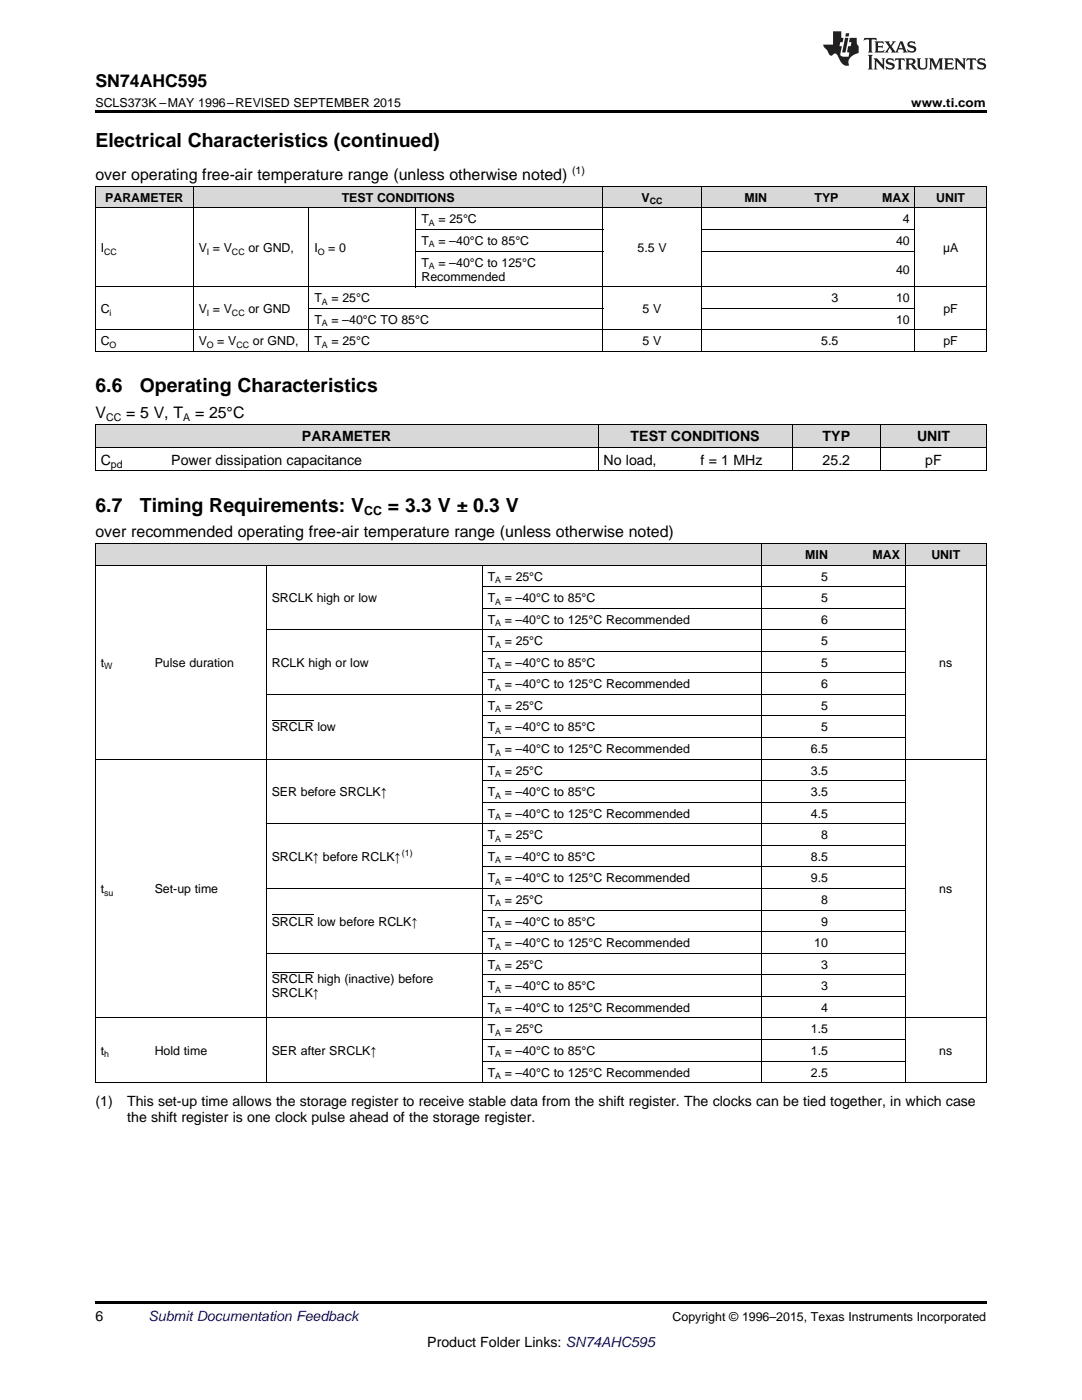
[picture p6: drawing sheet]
<svg xmlns="http://www.w3.org/2000/svg" width="216mm" height="279mm" viewBox="0 0 216 279" stroke-linecap="round" stroke-linejoin="round" font-family="sans-serif">
<defs><g id="words">
<g font-size="3.9">
<text x="19" y="29.3">Electrical Characteristics (continued)</text>
<text x="19" y="78.3">6.6</text>
<text x="27.9" y="78.3">Operating Characteristics</text>
<text x="19" y="102.1">6.7</text>
<text x="27.9" y="102.1">Timing Requirements: V</text>
<text x="77.4" y="102.1">= 3.3 V ± 0.3 V</text>
</g>
<text font-size="3.5" x="19" y="17.3">SN74AHC595</text>
<g font-size="3.2">
<text x="19" y="36">over operating free-air temperature range (unless otherwise noted)</text>
<text x="19" y="83.4">V</text>
<text x="25.2" y="83.4">= 5 V, T</text>
<text x="38.9" y="83.4">= 25°C</text>
<text x="19" y="107.2">over recommended operating free-air temperature range (unless otherwise noted)</text>
</g>
<g font-size="2.8">
<text x="60.3" y="88.1">PARAMETER</text>
<text x="125.8" y="88.1">TEST CONDITIONS</text>
<text x="164.1" y="88.1">TYP</text>
<text x="183" y="88.1">UNIT</text>
<text x="20.1" y="92.7">C</text>
<text x="34.2" y="92.7">Power dissipation capacitance</text>
<text x="120.4" y="92.7">No load,</text>
<text x="139.8" y="92.7">f = 1 MHz</text>
<text x="164.1" y="92.7">25.2</text>
<text x="184.6" y="92.7">pF</text>
<text x="19" y="220.7">(1)</text>
<text x="25.4" y="220.7">This set-up time allows the storage register to receive stable data from the shift register. The clocks can be tied together, in which case</text>
<text x="25.4" y="223.9">the shift register is one clock pulse ahead of the storage register.</text>
<text x="19" y="263.6">6</text>
<text x="85.3" y="268.9">Product Folder Links: SN74AHC595</text>
</g>
<text font-size="2.8" fill="#0000c8" x="29.6" y="263.6">Submit Documentation Feedback</text>
<g font-size="2.5">
<text x="19" y="21.4">SCLS373K –MAY 1996–REVISED SEPTEMBER 2015</text>
<text x="181.8" y="21.4">www.ti.com</text>
<text x="21" y="40.3">PARAMETER</text>
<text x="68.2" y="40.3">TEST CONDITIONS</text>
<text x="128" y="40.3">V</text>
<text x="148.6" y="40.3">MIN</text>
<text x="162.5" y="40.3">TYP</text>
<text x="176" y="40.3">MAX</text>
<text x="186.8" y="40.3">UNIT</text>
<text x="84.1" y="44.6">T</text>
<text x="87.5" y="44.6">= 25°C</text>
<text x="180.2" y="44.6">4</text>
<text x="20.1" y="50.3">I</text>
<text x="39.7" y="50.3">V = V</text>
<text x="49.6" y="50.3">or GND,</text>
<text x="62.8" y="50.3">I</text>
<text x="65.5" y="50.3">= 0</text>
<text x="84.1" y="48.9">T</text>
<text x="84.1" y="53.2">T</text>
<text x="87.5" y="48.9">= –40°C to 85°C</text>
<text x="87.5" y="53.2">= –40°C to 125°C</text>
<text x="127.2" y="50.3">5.5 V</text>
<text x="178.8" y="48.9">40</text>
<text x="188.2" y="50.3">µA</text>
<text x="84.1" y="56">Recommended</text>
<text x="178.8" y="54.6">40</text>
<text x="20.1" y="62.5">C</text>
<text x="39.7" y="62.5">V = V</text>
<text x="49.6" y="62.5">or GND</text>
<text x="62.8" y="60.3">T</text>
<text x="62.8" y="64.6">T</text>
<text x="66.1" y="60.3">= 25°C</text>
<text x="66.1" y="64.6">= –40°C TO 85°C</text>
<text x="128.2" y="62.5">5 V</text>
<text x="165.9" y="60.3">3</text>
<text x="178.8" y="60.3">10</text>
<text x="178.8" y="64.6">10</text>
<text x="188.2" y="62.5">pF</text>
<text x="20.1" y="68.9">C</text>
<text x="39.7" y="68.9">V</text>
<text x="43.4" y="68.9">= V</text>
<text x="50.4" y="68.9">or GND,</text>
<text x="62.8" y="68.9">T</text>
<text x="66.1" y="68.9">= 25°C</text>
<text x="128.2" y="68.9">5 V</text>
<text x="163.9" y="68.9">5.5</text>
<text x="188.2" y="68.9">pF</text>
<text x="72.7" y="102.9">CC</text>
<text x="160.7" y="111.5">MIN</text>
<text x="174.1" y="111.5">MAX</text>
<text x="185.8" y="111.5">UNIT</text>
<text x="97.3" y="115.9">T</text>
<text x="100.7" y="115.9">= 25°C</text>
<text x="163.9" y="115.9">5</text>
<text x="54.2" y="120.2">SRCLK high or low</text>
<text x="97.3" y="120.2">T</text>
<text x="97.3" y="124.5">T</text>
<text x="100.7" y="120.2">= –40°C to 85°C</text>
<text x="100.7" y="124.5">= –40°C to 125°C Recommended</text>
<text x="163.9" y="120.2">5</text>
<text x="163.9" y="124.5">6</text>
<text x="97.3" y="128.8">T</text>
<text x="100.7" y="128.8">= 25°C</text>
<text x="163.9" y="128.8">5</text>
<text x="20.1" y="133.1">t</text>
<text x="30.9" y="133.1">Pulse duration</text>
<text x="54.2" y="133.1">RCLK high or low</text>
<text x="97.3" y="133.1">T</text>
<text x="97.3" y="137.4">T</text>
<text x="100.7" y="133.1">= –40°C to 85°C</text>
<text x="100.7" y="137.4">= –40°C to 125°C Recommended</text>
<text x="163.9" y="133.1">5</text>
<text x="163.9" y="137.4">6</text>
<text x="187.4" y="133.1">ns</text>
<text x="97.3" y="141.7">T</text>
<text x="100.7" y="141.7">= 25°C</text>
<text x="163.9" y="141.7">5</text>
<text x="54.2" y="146">SRCLR low</text>
<text x="97.3" y="146">T</text>
<text x="100.7" y="146">= –40°C to 85°C</text>
<text x="163.9" y="146">5</text>
<text x="97.3" y="150.3">T</text>
<text x="97.3" y="154.6">T</text>
<text x="100.7" y="150.3">= –40°C to 125°C Recommended</text>
<text x="100.7" y="154.6">= 25°C</text>
<text x="161.8" y="150.3">6.5</text>
<text x="161.8" y="154.6">3.5</text>
<text x="54.2" y="158.9">SER before SRCLK↑</text>
<text x="97.3" y="158.9">T</text>
<text x="100.7" y="158.9">= –40°C to 85°C</text>
<text x="161.8" y="158.9">3.5</text>
<text x="97.3" y="163.2">T</text>
<text x="97.3" y="167.5">T</text>
<text x="100.7" y="163.2">= –40°C to 125°C Recommended</text>
<text x="100.7" y="167.5">= 25°C</text>
<text x="161.8" y="163.2">4.5</text>
<text x="163.9" y="167.5">8</text>
<text x="54.2" y="171.8">SRCLK↑ before RCLK↑</text>
<text x="97.3" y="171.8">T</text>
<text x="100.7" y="171.8">= –40°C to 85°C</text>
<text x="161.8" y="171.8">8.5</text>
<text x="20.1" y="178.3">t</text>
<text x="30.9" y="178.3">Set-up time</text>
<text x="97.3" y="176.1">T</text>
<text x="100.7" y="176.1">= –40°C to 125°C Recommended</text>
<text x="161.8" y="176.1">9.5</text>
<text x="187.4" y="178.3">ns</text>
<text x="54.2" y="184.7">SRCLR low before RCLK↑</text>
<text x="97.3" y="180.4">T</text>
<text x="97.3" y="184.7">T</text>
<text x="100.7" y="180.4">= 25°C</text>
<text x="100.7" y="184.7">= –40°C to 85°C</text>
<text x="163.9" y="180.4">8</text>
<text x="163.9" y="184.7">9</text>
<text x="97.3" y="189">T</text>
<text x="100.7" y="189">= –40°C to 125°C Recommended</text>
<text x="162.5" y="189">10</text>
<text x="54.2" y="196.2">SRCLR high (inactive) before</text>
<text x="97.3" y="193.3">T</text>
<text x="97.3" y="197.6">T</text>
<text x="100.7" y="193.3">= 25°C</text>
<text x="100.7" y="197.6">= –40°C to 85°C</text>
<text x="163.9" y="193.3">3</text>
<text x="163.9" y="197.6">3</text>
<text x="54.2" y="199">SRCLK↑</text>
<text x="97.3" y="201.9">T</text>
<text x="100.7" y="201.9">= –40°C to 125°C Recommended</text>
<text x="163.9" y="201.9">4</text>
<text x="97.3" y="206.2">T</text>
<text x="100.7" y="206.2">= 25°C</text>
<text x="161.8" y="206.2">1.5</text>
<text x="20.1" y="210.5">t</text>
<text x="30.9" y="210.5">Hold time</text>
<text x="54.2" y="210.5">SER after SRCLK↑</text>
<text x="97.3" y="210.5">T</text>
<text x="97.3" y="214.8">T</text>
<text x="100.7" y="210.5">= –40°C to 85°C</text>
<text x="100.7" y="214.8">= –40°C to 125°C Recommended</text>
<text x="161.8" y="210.5">1.5</text>
<text x="161.8" y="214.8">2.5</text>
<text x="187.4" y="210.5">ns</text>
<text x="134.2" y="263.6">Copyright © 1996–2015, Texas Instruments Incorporated</text>
</g>
<g font-size="2.1">
<text x="114.2" y="34.7">(1)</text>
<text x="21.2" y="84.1">CC</text>
<text x="36.5" y="84.1">A</text>
<text x="22.1" y="93.3">pd</text>
</g>
<g font-size="1.8">
<text x="129.6" y="40.8">CC</text>
<text x="85.6" y="45.1">A</text>
<text x="20.8" y="50.8">CC</text>
<text x="41.3" y="50.8">I</text>
<text x="46.3" y="50.8">CC</text>
<text x="63.4" y="50.8">O</text>
<text x="85.6" y="49.4">A</text>
<text x="85.6" y="53.7">A</text>
<text x="21.9" y="63">i</text>
<text x="41.3" y="63">I</text>
<text x="46.3" y="63">CC</text>
<text x="64.2" y="60.8">A</text>
<text x="64.2" y="65.1">A</text>
<text x="21.9" y="69.4">O</text>
<text x="41.3" y="69.4">O</text>
<text x="47.2" y="69.4">CC</text>
<text x="64.2" y="69.4">A</text>
<text x="98.8" y="116.3">A</text>
<text x="98.8" y="120.7">A</text>
<text x="98.8" y="125">A</text>
<text x="98.8" y="129.3">A</text>
<text x="20.8" y="133.6">W</text>
<text x="98.8" y="133.6">A</text>
<text x="98.8" y="137.9">A</text>
<text x="98.8" y="142.2">A</text>
<text x="98.8" y="146.5">A</text>
<text x="98.8" y="150.8">A</text>
<text x="98.8" y="155.1">A</text>
<text x="98.8" y="159.4">A</text>
<text x="98.8" y="163.7">A</text>
<text x="98.8" y="168">A</text>
<text x="80.2" y="170.8">(1)</text>
<text x="98.8" y="172.3">A</text>
<text x="20.8" y="178.8">su</text>
<text x="98.8" y="176.6">A</text>
<text x="98.8" y="180.9">A</text>
<text x="98.8" y="185.2">A</text>
<text x="98.8" y="189.5">A</text>
<text x="98.8" y="193.8">A</text>
<text x="98.8" y="198.1">A</text>
<text x="98.8" y="202.4">A</text>
<text x="98.8" y="206.7">A</text>
<text x="20.8" y="211">h</text>
<text x="98.8" y="211">A</text>
<text x="98.8" y="215.3">A</text>
</g>
</g></defs>
<g fill="#d8d8d8">
<path d="M19 108.5h10.8v4.3h-10.8z"/>
<path d="M29.8 108.5h23.4v4.3h-23.4z"/>
<path d="M53.2 108.5h43.1v4.3h-43.1z"/>
<path d="M96.3 108.5h55.6v4.3h-55.6z"/>
<path d="M151.9 108.5h14.4v4.3h-14.4z"/>
<path d="M166.3 108.5h14.4v4.3h-14.4z"/>
<path d="M180.7 108.5h16.1v4.3h-16.1z"/>
<path d="M19 84.7h14.1v4.7h-14.1z"/>
<path d="M33.1 84.7h86.3v4.7h-86.3z"/>
<path d="M119.4 84.7h19.3v4.7h-19.3z"/>
<path d="M138.7 84.7h19.4v4.7h-19.4z"/>
<path d="M158.1 84.7h17.6v4.7h-17.6z"/>
<path d="M175.7 84.7h21.1v4.7h-21.1z"/>
<path d="M19 37.3h19.6v4.3h-19.6z"/>
<path d="M38.6 37.3h23.1v4.3h-23.1z"/>
<path d="M61.7 37.3h21.3v4.3h-21.3z"/>
<path d="M83 37.3h37.4v4.3h-37.4z"/>
<path d="M120.4 37.3h19.5v4.3h-19.5z"/>
<path d="M139.9 37.3h14.3v4.3h-14.3z"/>
<path d="M154.2 37.3h14.2v4.3h-14.2z"/>
<path d="M168.4 37.3h14.2v4.3h-14.2z"/>
<path d="M182.6 37.3h14.2v4.3h-14.2z"/>
</g>
<g fill="#000">
<path d="M19 22h177.8v.5h-177.8zM19 70.2h.2zM61.6 70.2h.1zM82.9 70.2h.1zM120.3 70.2h.1zM139.8 70.2h.1zM154.1 70.2h.1zM168.3 70.2h.1zM182.5 70.2h.1zM196.7 70.2h.1zM19 94h.2zM119.3 94h.1z"/>
<path d="M138.6 94h.1zM158 94h.1zM175.6 94h.1zM196.7 94h.1zM19 216.1h.2zM53.1 216.1h.1zM96.2 216.1h.1zM151.8 216.1h.1zM166.2 216.1h.1zM180.6 216.1h.1zM196.7 216.1h.1zM19 259.7h177.8v.5h-177.8z"/>
</g>
<g fill="none" stroke="#000" stroke-width=".2">
<path d="M19 37.2h177.8v33M19.1 37.2v33M38.5 37.2v33M120.3 37.2v33M139.9 37.2v33M182.5 37.2v33M19 57.2h177.8M19 41.5h177.8M61.6 41.5v28.7M83 41.5v15.8M83 50.1h37.4M83 45.8h37.4"/>
<path d="M139.9 50.1h42.7M139.9 45.8h42.7M19 70.1h177.8M19 65.8h177.8M61.7 61.5h58.7M139.9 61.5h42.7M19 94h177.8M19 89.3h177.8M19 84.6h177.8M19.1 84.7v9.3M119.3 84.7v9.3M158.1 84.7v9.3"/>
<path d="M175.7 84.7v9.3M196.8 84.7v9.3M19 112.8h177.8M19 108.5h177.8M19.1 108.5v107.6M53.1 112.8v103.3M96.2 112.8v103.3M96.3 117.1h84.4M151.9 108.5v107.6M180.6 108.5v107.6M196.8 108.5v107.6M53.2 138.6h127.5"/>
<path d="M53.2 125.7h127.5M96.3 134.3h84.4M96.3 130h84.4M96.3 121.4h84.4M19 151.5h177.8M96.3 155.8h84.4M96.3 147.2h84.4M96.3 142.9h84.4M53.2 177.3h127.5M53.2 164.4h127.5M96.3 173h84.4M96.3 168.7h84.4"/>
<path d="M96.3 160.1h84.4M53.2 190.2h127.5M96.3 198.8h84.4M96.3 194.5h84.4M96.3 185.9h84.4M96.3 181.6h84.4M19 216.1h177.8M19 203.1h177.8M96.3 211.8h84.4M96.3 207.5h84.4"/>
</g>
<g fill="#231f20">
<path d="M172.5 7.6l-.1 .5 .4-.2h.6v.1v2.1l-.2 .4h.9l-.2-.4v-2.1l.1-.1h.5l.5 .2-.2-.5zM174.5 8.3l.2 .3v1.5l-.2 .4h1.8l.2-.6a1.04 1.04 0 0 1-1.3 .2v-.7h.6l.3 .2v-.6l-.3 .2h-.6v-.6l.8-.1 .4 .3-.2-.5zM176.5 8.3l.9 1.1-.9 1.1h.8l-.2-.2 .4-.7 .5 .7-.2 .2h1.5l-.2-.2 .2-.4h.9l.1 .4-.2 .2h1l-.3-.3-.7-1.9h-.5l-.9 2-.8-1 .9-1h-.8l.1 .3-.4 .5-.3-.6 .1-.2zM179.7 8.6l.4 1h-.7zM181.3 8.4a.63 .63 0 0 0-.2 .7 .63 .63 0 0 0 .6 .4l.6 .2 .1 .2a.75 .75 0 0 1-.7 .4 .75 .75 0 0 1-.6-.5l.1 .7 .1-.1a1.11 1.11 0 0 0 1.5-.6 1.13 1.13 0 0 0-1.2-.8l-.1-.4a1.04 1.04 0 0 1 1.2 .2l-.2-.5-.2 .1-.4-.2zM173.2 10.9l.2 .4v2.2l-.2 .4h1l-.3-.4v-2.2l.3-.4zM174.3 11.6l.3 .4v1.5l-.3 .4h.8l-.2-.4v-1.3l1.5 1.7v-1.9l.2-.4h-.7l.2 .4v.9l-1.1-1.3zM177 11.8a.62 .62 0 0 0-.2 .7 .62 .62 0 0 0 .6 .4l.6 .1 .1 .3a.76 .76 0 0 1-.7 .3 .76 .76 0 0 1-.7-.4l.2 .7 .1-.1a1.11 1.11 0 0 0 1.5-.6 1.13 1.13 0 0 0-1.2-.8l-.1-.4a1.04 1.04 0 0 1 1.2 .2l-.2-.6-.2 .1-.5-.1zM178.7 11.6l-.2 .6a.61 .61 0 0 1 .8-.3v1.6l-.2 .4h.9l-.2-.4v-1.6a.63 .63 0 0 1 .7 .3l-.1-.6zM180.6 11.6l.3 .4v1.5l-.3 .4h1l-.2-.2-.1-.8 .6 .2a.76 .76 0 0 0 1.2 .7l-1-1a.58 .58 0 0 0 .6-.5 .58 .58 0 0 0-.5-.6zM181.4 11.9h.1a.45 .45 0 0 1 .5 .1 .45 .45 0 0 1 .1 .5l-.8 .2zM182.9 11.6l.2 .2a2.17 2.17 0 0 0 .3 1.9 .99 .99 0 0 0 1.6-.6v-1.1l.2-.4h-.7l.2 .2a1.92 1.92 0 0 1-.2 1.8 .6 .6 0 0 1-.9-.5v-1.1l.2-.4zM185.4 11.6l.2 .4v1.5l-.2 .4h.7l-.2-.4v-1.4l.8 1.8 .8-1.8v1.4l-.2 .4h.9l-.2-.4v-1.5l.2-.4h-.8l-.6 1.5-.6-1.5zM188.4 11.6l.2 .4v1.5l-.2 .4h1.8l.1-.6a1.04 1.04 0 0 1-1.2 .1v-.6h.5l.4 .2v-.6l-.4 .2h-.5v-.7h.8l.3 .3-.1-.6zM190.5 11.6l.2 .4v1.5l-.2 .4h.7l-.2-.4v-1.3l1.5 1.7v-1.9l.2-.4h-.7l.2 .4v.9l-1.1-1.3zM192.9 11.6l-.1 .6a.61 .61 0 0 1 .7-.3l.1 1.6-.3 .4h1l-.3-.4 .1-1.6a.63 .63 0 0 1 .7 .3l-.1-.6zM195.2 11.8a.62 .62 0 0 0-.2 .7 .62 .62 0 0 0 .6 .4l.6 .1 .1 .3a.76 .76 0 0 1-.7 .3 .76 .76 0 0 1-.6-.4l.1 .7 .1-.1a1.11 1.11 0 0 0 1.6-.6 1.13 1.13 0 0 0-1.3-.8l-.1-.4a1.04 1.04 0 0 1 1.2 .2l-.1-.6-.2 .1-.5-.1z"/>
<path d="M166.2 6.3v2.6h-1.9v.4l.8 .9a.91 .91 0 0 0 1 .8 .56 .56 0 0 1 .5-.3 .56 .56 0 0 1 .5 .3l.4 .8a1.53 1.53 0 0 0 1.9 1.2 1.54 1.54 0 0 1 1-2.1l.9-.3v-1.4a1.52 1.52 0 0 1-.4-1.6h-1.3l-.2 .8h.5l-.2 .8h-.5l-.1 1v.2l.4 .1-.2 .8a1.93 1.93 0 0 1-1.6-.3l.3-1.8h-.5l.2-.8h.4l.2-.8h-.4v-1.3zM168.6 7.6l-.6 2.9h.7l.6-2.9zM168.8 6.6l-.1 .7h.6l.2-.7z"/>
</g>
<path d="M54.2 143.8h8.4M54.2 194.1h8.4M54.2 182.6h8.4" fill="none" stroke="#000" stroke-width=".2"/>
<use href="#words"/>
</svg>
